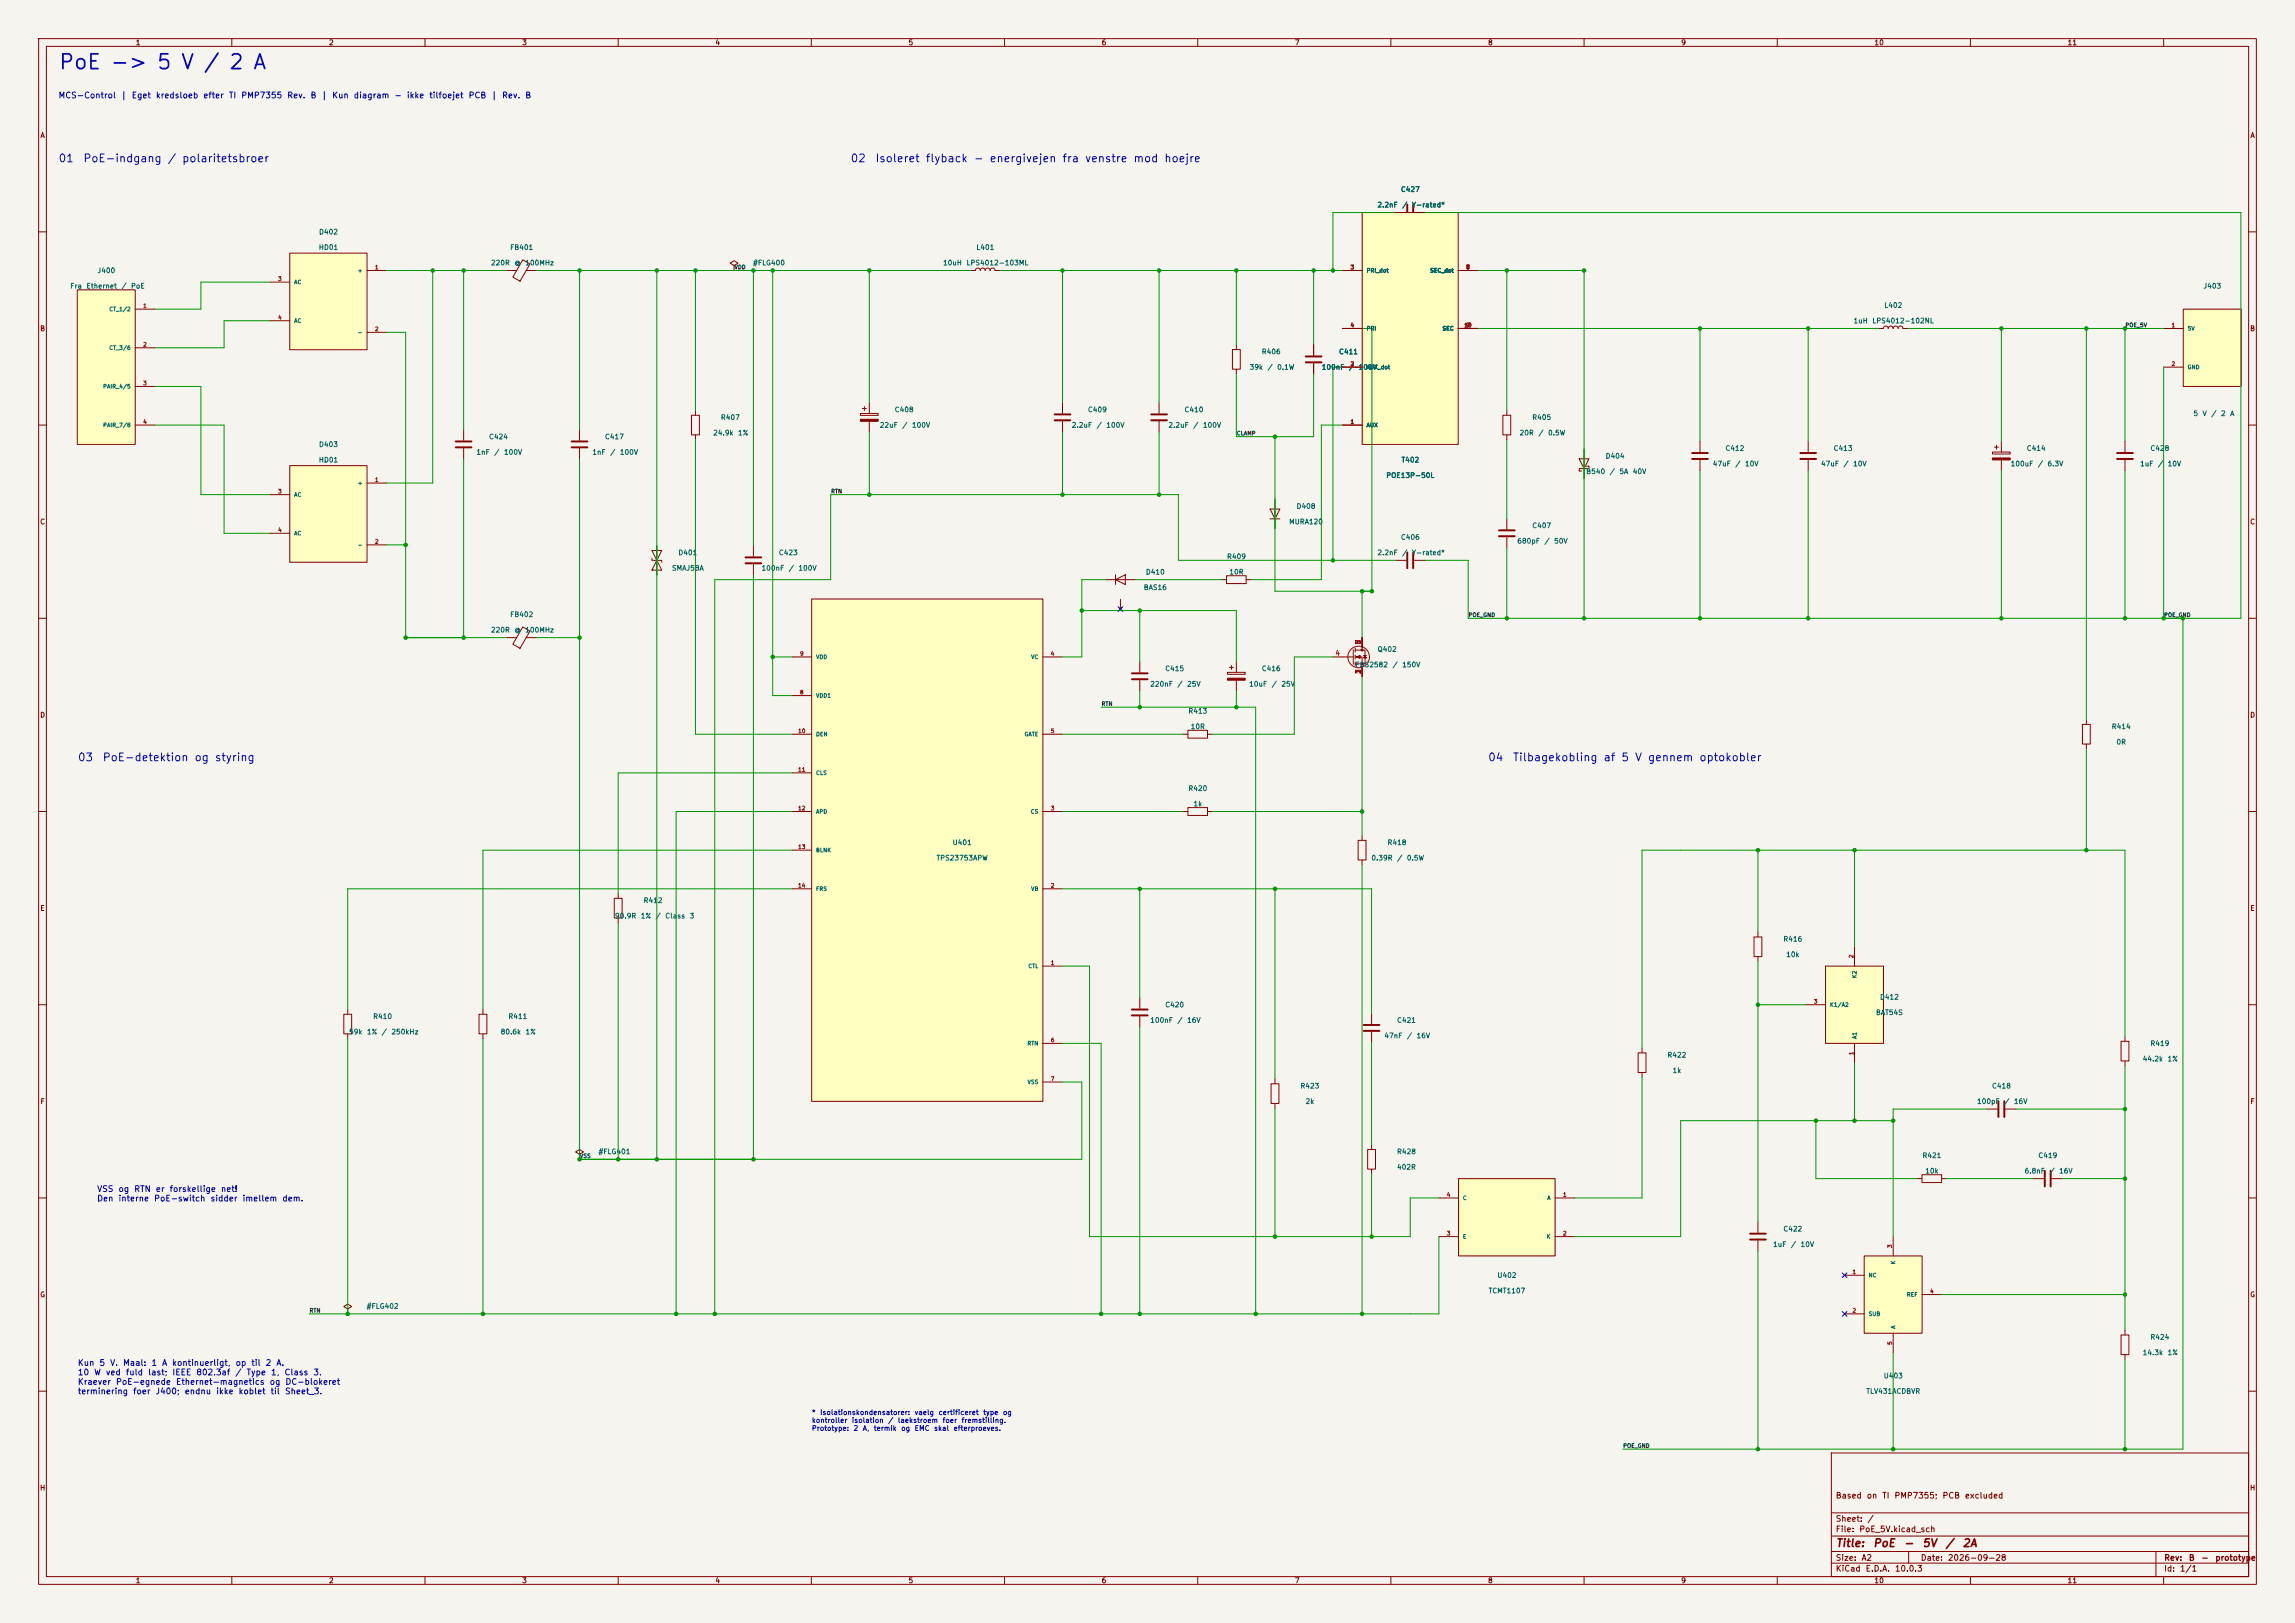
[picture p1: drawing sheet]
<svg xmlns="http://www.w3.org/2000/svg" width="594mm" height="420mm" viewBox="0 0 594 420" stroke-linecap="round" stroke-linejoin="round" font-family="sans-serif">
<defs><g id="words">
<text font-size="3.8" fill="#0000c2" x="15" y="18.9">PoE -&gt; 5 V / 2 A</text>
<g font-size="2" fill="#0000c2">
<text x="15" y="42.5">01</text>
<text x="21.4" y="42.5">PoE-indgang / polaritetsbroer</text>
<text x="220" y="42.5">02</text>
<text x="226.4" y="42.5">Isoleret flyback - energivejen fra venstre mod hoejre</text>
<text x="20" y="197.5">03</text>
<text x="26.4" y="197.5">PoE-detektion og styring</text>
<text x="385" y="197.5">04</text>
<text x="391.4" y="197.5">Tilbagekobling af 5 V gennem optokobler</text>
</g>
<g font-size="2" fill="#840000">
<text x="475" y="400.8">Title:</text>
<text x="484.7" y="400.8">PoE</text>
<text x="492.6" y="400.8">-</text>
<text x="497.4" y="400.8">5V</text>
<text x="503.4" y="400.8">/</text>
<text x="507.8" y="400.8">2A</text>
</g>
<g font-size="1.5" fill="#0000c2">
<text x="15" y="25.8">MCS-Control</text>
<text x="31.2" y="25.8">|</text>
<text x="34" y="25.8">Eget</text>
<text x="40.2" y="25.8">kredsloeb</text>
<text x="52.5" y="25.8">efter</text>
<text x="59.1" y="25.8">TI</text>
<text x="62.3" y="25.8">PMP7355</text>
<text x="74.2" y="25.8">Rev.</text>
<text x="80.2" y="25.8">B</text>
<text x="83.1" y="25.8">|</text>
<text x="85.8" y="25.8">Kun</text>
<text x="91.4" y="25.8">diagram</text>
<text x="102" y="25.8">-</text>
<text x="105.2" y="25.8">ikke</text>
<text x="111" y="25.8">tilfoejet</text>
<text x="121.1" y="25.8">PCB</text>
<text x="127" y="25.8">|</text>
<text x="129.8" y="25.8">Rev.</text>
<text x="135.8" y="25.8">B</text>
<text x="25" y="308.8">VSS</text>
<text x="25" y="311.3">Den</text>
<text x="30.5" y="308.8">og</text>
<text x="30.5" y="311.3">interne</text>
<text x="34.6" y="308.8">RTN</text>
<text x="39.7" y="311.3">PoE-switch</text>
<text x="40.2" y="308.8">er</text>
<text x="43.8" y="308.8">forskellige</text>
<text x="54.3" y="311.3">sidder</text>
<text x="57" y="308.8">net!</text>
<text x="62.6" y="311.3">imellem</text>
<text x="72.9" y="311.3">dem.</text>
<text x="20" y="353.8">Kun</text>
<text x="25.6" y="353.8">5</text>
<text x="28.4" y="353.8">V.</text>
<text x="31.7" y="353.8">Maal:</text>
<text x="39" y="353.8">1</text>
<text x="41.8" y="353.8">A</text>
<text x="44.4" y="353.8">kontinuerligt,</text>
<text x="60.8" y="353.8">op</text>
<text x="64.9" y="353.8">til</text>
<text x="68.6" y="353.8">2</text>
<text x="71.4" y="353.8">A.</text>
<text x="20" y="356.3">10</text>
<text x="20" y="358.7">Kraever</text>
<text x="24.2" y="356.3">W</text>
<text x="27.3" y="356.3">ved</text>
<text x="29.9" y="358.7">PoE-egnede</text>
<text x="32.4" y="356.3">fuld</text>
<text x="38.2" y="356.3">last;</text>
<text x="44.5" y="356.3">IEEE</text>
<text x="45.4" y="358.7">Ethernet-magnetics</text>
<text x="50.7" y="356.3">802.3af</text>
<text x="60.8" y="356.3">/</text>
<text x="63.7" y="356.3">Type</text>
<text x="69.7" y="358.7">og</text>
<text x="70" y="356.3">1,</text>
<text x="73.5" y="356.3">Class</text>
<text x="73.7" y="358.7">DC-blokeret</text>
<text x="81" y="356.3">3.</text>
<text x="20" y="361.2">terminering</text>
<text x="34.3" y="361.2">foer</text>
<text x="40.1" y="361.2">J400;</text>
<text x="47.7" y="361.2">endnu</text>
<text x="55.8" y="361.2">ikke</text>
<text x="61.6" y="361.2">koblet</text>
<text x="69.9" y="361.2">til</text>
<text x="73.6" y="361.2">Sheet_3.</text>
</g>
<g font-size="1.5" fill="#840000">
<text x="475" y="388.1">Based</text>
<text x="483" y="388.1">on</text>
<text x="487" y="388.1">TI</text>
<text x="490.2" y="388.1">PMP7355;</text>
<text x="502.6" y="388.1">PCB</text>
<text x="508.4" y="388.1">excluded</text>
<text x="475" y="394.1">Sheet:</text>
<text x="483.2" y="394.1">/</text>
<text x="475" y="396.8">File:</text>
<text x="481.1" y="396.8">PoE_5V.kicad_sch</text>
<text x="475" y="407">KiCad</text>
<text x="475" y="404.2">Size:</text>
<text x="481.7" y="404.2">A2</text>
<text x="482.7" y="407">E.D.A.</text>
<text x="490.3" y="407">10.0.3</text>
<text x="497" y="404.2">Date:</text>
<text x="504" y="404.2">2026-09-28</text>
<text x="560" y="404.2">Rev:</text>
<text x="560" y="407">Id:</text>
<text x="564.1" y="407">1/1</text>
<text x="566.4" y="404.2">B</text>
<text x="569.6" y="404.2">-</text>
<text x="573.2" y="404.2">prototype</text>
</g>
<g font-size="1.3" fill="#840000">
<text x="35" y="12">1</text>
<text x="85" y="12">2</text>
<text x="135" y="12">3</text>
<text x="185" y="12">4</text>
<text x="235" y="12">5</text>
<text x="285" y="12">6</text>
<text x="335" y="12">7</text>
<text x="385" y="12">8</text>
<text x="435" y="12">9</text>
<text x="485" y="12">10</text>
<text x="535" y="12">11</text>
<text x="10.3" y="36">A</text>
<text x="582.3" y="36">A</text>
<text x="10.3" y="86">B</text>
<text x="582.3" y="86">B</text>
<text x="10.3" y="136">C</text>
<text x="582.3" y="136">C</text>
<text x="10.3" y="186">D</text>
<text x="582.3" y="186">D</text>
<text x="10.3" y="236">E</text>
<text x="582.3" y="236">E</text>
<text x="10.3" y="286">F</text>
<text x="582.3" y="286">F</text>
<text x="10.3" y="336">G</text>
<text x="582.3" y="336">G</text>
<text x="10.2" y="386">H</text>
<text x="582.2" y="386">H</text>
<text x="35" y="410">1</text>
<text x="85" y="410">2</text>
<text x="135" y="410">3</text>
<text x="185" y="410">4</text>
<text x="235" y="410">5</text>
<text x="285" y="410">6</text>
<text x="335" y="410">7</text>
<text x="385" y="410">8</text>
<text x="435" y="410">9</text>
<text x="485" y="410">10</text>
<text x="535" y="410">11</text>
</g>
<g font-size="1.3" fill="#006464">
<text x="356.4" y="54">2.2nF</text>
<text x="362.4" y="50">C427</text>
<text x="362.8" y="54">/</text>
<text x="365.3" y="54">Y-rated*</text>
<text x="82.4" y="65">HD01</text>
<text x="82.4" y="61">D402</text>
<text x="131.9" y="65">FB401</text>
<text x="252.6" y="65">L401</text>
<text x="25.1" y="71">J400</text>
<text x="126.9" y="69">220R</text>
<text x="133" y="69">@</text>
<text x="135.8" y="69">100MHz</text>
<text x="194.8" y="69">#FLG400</text>
<text x="244" y="69">10uH</text>
<text x="250" y="69">LPS4012-103ML</text>
<text x="18.1" y="75">Fra</text>
<text x="22.2" y="75">Ethernet</text>
<text x="31.3" y="75">/</text>
<text x="33.8" y="75">PoE</text>
<text x="570.2" y="75">J403</text>
<text x="479.6" y="84">1uH</text>
<text x="484.5" y="84">LPS4012-102NL</text>
<text x="487.6" y="80">L402</text>
<text x="323.3" y="96">39k</text>
<text x="326.4" y="92">R406</text>
<text x="327.9" y="96">/</text>
<text x="330.4" y="96">0.1W</text>
<text x="342" y="96">100nF</text>
<text x="346.4" y="92">C411</text>
<text x="349" y="96">/</text>
<text x="351.5" y="96">100V</text>
<text x="231.4" y="107">C408</text>
<text x="281.4" y="107">C409</text>
<text x="306.4" y="107">C410</text>
<text x="567.6" y="108">5</text>
<text x="570" y="108">V</text>
<text x="572.2" y="108">/</text>
<text x="574.7" y="108">2</text>
<text x="577.1" y="108">A</text>
<text x="126.4" y="114">C424</text>
<text x="156.4" y="114">C417</text>
<text x="184.5" y="113">24.9k</text>
<text x="186.4" y="109">R407</text>
<text x="190.9" y="113">1%</text>
<text x="227.6" y="111">22uF</text>
<text x="233.4" y="111">/</text>
<text x="235.9" y="111">100V</text>
<text x="277.3" y="111">2.2uF</text>
<text x="283.7" y="111">/</text>
<text x="286.2" y="111">100V</text>
<text x="302.3" y="111">2.2uF</text>
<text x="308.7" y="111">/</text>
<text x="311.2" y="111">100V</text>
<text x="393.2" y="113">20R</text>
<text x="396.4" y="109">R405</text>
<text x="398" y="113">/</text>
<text x="400.5" y="113">0.5W</text>
<text x="82.4" y="120">HD01</text>
<text x="82.4" y="116">D403</text>
<text x="123.2" y="118">1nF</text>
<text x="127.8" y="118">/</text>
<text x="130.3" y="118">100V</text>
<text x="153.2" y="118">1nF</text>
<text x="157.8" y="118">/</text>
<text x="160.3" y="118">100V</text>
<text x="362.6" y="120">T402</text>
<text x="415.4" y="119">D404</text>
<text x="446.4" y="117">C412</text>
<text x="474.4" y="117">C413</text>
<text x="524.4" y="117">C414</text>
<text x="556.4" y="117">C428</text>
<text x="358.7" y="124">POE13P-50L</text>
<text x="410.4" y="123">B540</text>
<text x="416.5" y="123">/</text>
<text x="419" y="123">5A</text>
<text x="422.5" y="123">40V</text>
<text x="443.2" y="121">47uF</text>
<text x="449" y="121">/</text>
<text x="451.5" y="121">10V</text>
<text x="471.2" y="121">47uF</text>
<text x="477" y="121">/</text>
<text x="479.5" y="121">10V</text>
<text x="520.3" y="121">100uF</text>
<text x="527.3" y="121">/</text>
<text x="529.8" y="121">6.3V</text>
<text x="553.8" y="121">1uF</text>
<text x="558.4" y="121">/</text>
<text x="560.9" y="121">10V</text>
<text x="335.4" y="132">D408</text>
<text x="333.5" y="136">MURA120</text>
<text x="396.4" y="137">C407</text>
<text x="175.4" y="144">D401</text>
<text x="201.4" y="144">C423</text>
<text x="356.4" y="144">2.2nF</text>
<text x="362.4" y="140">C406</text>
<text x="362.8" y="144">/</text>
<text x="365.3" y="144">Y-rated*</text>
<text x="392.6" y="141">680pF</text>
<text x="399.6" y="141">/</text>
<text x="402.1" y="141">50V</text>
<text x="173.8" y="148">SMAJ58A</text>
<text x="197" y="148">100nF</text>
<text x="204" y="148">/</text>
<text x="206.5" y="148">100V</text>
<text x="296.4" y="149">D410</text>
<text x="317.4" y="145">R409</text>
<text x="318.1" y="149">10R</text>
<text x="295.9" y="153">BAS16</text>
<text x="131.9" y="160">FB402</text>
<text x="126.9" y="164">220R</text>
<text x="133" y="164">@</text>
<text x="135.8" y="164">100MHz</text>
<text x="301.4" y="174">C415</text>
<text x="326.4" y="174">C416</text>
<text x="350.7" y="173">FDS2582</text>
<text x="356.4" y="169">Q402</text>
<text x="360.3" y="173">/</text>
<text x="362.8" y="173">150V</text>
<text x="297.6" y="178">220nF</text>
<text x="304.6" y="178">/</text>
<text x="307.1" y="178">25V</text>
<text x="323.2" y="178">10uF</text>
<text x="329" y="178">/</text>
<text x="331.5" y="178">25V</text>
<text x="307.4" y="185">R413</text>
<text x="308.1" y="189">10R</text>
<text x="546.4" y="189">R414</text>
<text x="547.7" y="193">0R</text>
<text x="307.4" y="205">R420</text>
<text x="308.8" y="209">1k</text>
<text x="246.4" y="219">U401</text>
<text x="359" y="219">R418</text>
<text x="242.2" y="223">TPS23753APW</text>
<text x="354.8" y="223">0.39R</text>
<text x="361.5" y="223">/</text>
<text x="364" y="223">0.5W</text>
<text x="166.4" y="234">R412</text>
<text x="159" y="238">90.9R</text>
<text x="165.7" y="238">1%</text>
<text x="169.5" y="238">/</text>
<text x="172" y="238">Class</text>
<text x="178.4" y="238">3</text>
<text x="461.4" y="244">R416</text>
<text x="462.2" y="248">10k</text>
<text x="96.4" y="264">R410</text>
<text x="131.4" y="264">R411</text>
<text x="301.4" y="261">C420</text>
<text x="485.4" y="263">BAT54S</text>
<text x="486.4" y="259">D412</text>
<text x="90.2" y="268">59k</text>
<text x="94.8" y="268">1%</text>
<text x="98.7" y="268">/</text>
<text x="101.2" y="268">250kHz</text>
<text x="129.5" y="268">80.6k</text>
<text x="135.9" y="268">1%</text>
<text x="297.6" y="265">100nF</text>
<text x="304.6" y="265">/</text>
<text x="307.1" y="265">16V</text>
<text x="358.2" y="269">47nF</text>
<text x="361.4" y="265">C421</text>
<text x="364" y="269">/</text>
<text x="366.5" y="269">16V</text>
<text x="431.4" y="274">R422</text>
<text x="554.5" y="275">44.2k</text>
<text x="556.4" y="271">R419</text>
<text x="560.9" y="275">1%</text>
<text x="336.4" y="282">R423</text>
<text x="432.8" y="278">1k</text>
<text x="515.4" y="282">C418</text>
<text x="337.8" y="286">2k</text>
<text x="511.6" y="286">100pF</text>
<text x="518.6" y="286">/</text>
<text x="521.1" y="286">16V</text>
<text x="154.8" y="299">#FLG401</text>
<text x="361.4" y="299">R428</text>
<text x="497.4" y="300">R421</text>
<text x="527.4" y="300">C419</text>
<text x="361.4" y="303">402R</text>
<text x="498.2" y="304">10k</text>
<text x="523.9" y="304">6.8nF</text>
<text x="530.3" y="304">/</text>
<text x="532.8" y="304">16V</text>
<text x="458.8" y="323">1uF</text>
<text x="461.4" y="319">C422</text>
<text x="463.4" y="323">/</text>
<text x="465.9" y="323">10V</text>
<text x="385.2" y="335">TCMT1107</text>
<text x="387.4" y="331">U402</text>
<text x="94.8" y="339">#FLG402</text>
<text x="556.4" y="347">R424</text>
<text x="554.5" y="351">14.3k</text>
<text x="560.9" y="351">1%</text>
<text x="487.4" y="357">U403</text>
<text x="482.9" y="361">TLV431ACDBVR</text>
</g>
<g font-size="1.3" fill="#a90000">
<text x="352.5" y="166.9" transform="rotate(-90 352.5 166.9)">5</text>
<text x="352.5" y="166.9" transform="rotate(-90 352.5 166.9)">6</text>
<text x="352.5" y="166.9" transform="rotate(-90 352.5 166.9)">7</text>
<text x="352.5" y="166.9" transform="rotate(-90 352.5 166.9)">8</text>
<text x="345.5" y="170">4</text>
<text x="352.5" y="174.5" transform="rotate(-90 352.5 174.5)">1</text>
<text x="352.5" y="174.5" transform="rotate(-90 352.5 174.5)">2</text>
<text x="352.5" y="174.5" transform="rotate(-90 352.5 174.5)">3</text>
</g>
<g font-size="1.3" fill="#0000c2">
<text x="210" y="366.5">*</text>
<text x="210" y="368.5">kontroller</text>
<text x="210" y="370.6">Prototype:</text>
<text x="212.1" y="366.5">Isolationskondensatorer:</text>
<text x="220.4" y="368.5">isolation</text>
<text x="220.8" y="370.6">2</text>
<text x="223.2" y="370.6">A,</text>
<text x="226" y="370.6">termik</text>
<text x="229.8" y="368.5">/</text>
<text x="232.3" y="368.5">laekstroem</text>
<text x="233.1" y="370.6">og</text>
<text x="236.6" y="366.5">vaelg</text>
<text x="236.6" y="370.6">EMC</text>
<text x="241.6" y="370.6">skal</text>
<text x="242.8" y="366.5">certificeret</text>
<text x="243.8" y="368.5">foer</text>
<text x="246.7" y="370.6">efterproeves.</text>
<text x="248.8" y="368.5">fremstilling.</text>
<text x="254.4" y="366.5">type</text>
<text x="259.5" y="366.5">og</text>
</g>
<g font-size="1" fill="#006464">
<text x="92.5" y="70.8">+</text>
<text x="353.6" y="70.8">PRI_dot</text>
<text x="370.1" y="70.8">SEC_dot</text>
<text x="76" y="73.8">AC</text>
<text x="28.2" y="80.8">CT_1/2</text>
<text x="76" y="83.8">AC</text>
<text x="92.5" y="86.8">-</text>
<text x="353.6" y="85.8">PRI</text>
<text x="373.2" y="85.8">SEC</text>
<text x="566.1" y="85.8">5V</text>
<text x="28.2" y="90.8">CT_3/6</text>
<text x="353.6" y="95.8">AUX_dot</text>
<text x="566.1" y="95.8">GND</text>
<text x="26.6" y="100.8">PAIR_4/5</text>
<text x="26.6" y="110.8">PAIR_7/8</text>
<text x="353.6" y="110.8">AUX</text>
<text x="92.5" y="125.8">+</text>
<text x="76" y="128.8">AC</text>
<text x="76" y="138.8">AC</text>
<text x="92.5" y="141.8">-</text>
<text x="211.1" y="170.8">VDD</text>
<text x="266.8" y="170.8">VC</text>
<text x="211.1" y="180.8">VDD1</text>
<text x="211.1" y="190.8">DEN</text>
<text x="265.1" y="190.8">GATE</text>
<text x="211.1" y="200.8">CLS</text>
<text x="211.1" y="210.8">APD</text>
<text x="266.7" y="210.8">CS</text>
<text x="211.1" y="220.8">BLNK</text>
<text x="211.1" y="230.8">FRS</text>
<text x="266.8" y="230.8">VB</text>
<text x="266" y="250.8">CTL</text>
<text x="480.8" y="253.3" transform="rotate(-90 480.8 253.3)">K2</text>
<text x="473.5" y="260.8">K1/A2</text>
<text x="480.8" y="269" transform="rotate(-90 480.8 269)">A1</text>
<text x="265.8" y="270.8">RTN</text>
<text x="265.8" y="280.8">VSS</text>
<text x="378.5" y="310.8">C</text>
<text x="400.4" y="310.8">A</text>
<text x="378.5" y="320.8">E</text>
<text x="400.2" y="320.8">K</text>
<text x="490.8" y="327.3" transform="rotate(-90 490.8 327.3)">K</text>
<text x="483.5" y="330.8">NC</text>
<text x="493.4" y="335.8">REF</text>
<text x="483.5" y="340.8">SUB</text>
<text x="490.8" y="344" transform="rotate(-90 490.8 344)">A</text>
</g>
<g font-size="1" fill="#a90000">
<text x="96.9" y="69.9">1</text>
<text x="349.4" y="69.9">3</text>
<text x="379.3" y="69.9">7</text>
<text x="379.3" y="69.9">8</text>
<text x="71.8" y="72.9">3</text>
<text x="36.9" y="79.9">1</text>
<text x="71.8" y="82.9">4</text>
<text x="36.9" y="89.9">2</text>
<text x="96.9" y="85.9">2</text>
<text x="349.4" y="84.9">4</text>
<text x="378.9" y="84.9">10</text>
<text x="379.3" y="84.9">9</text>
<text x="561.9" y="84.9">1</text>
<text x="349.4" y="94.9">2</text>
<text x="561.9" y="94.9">2</text>
<text x="36.9" y="99.9">3</text>
<text x="36.9" y="109.9">4</text>
<text x="349.4" y="109.9">1</text>
<text x="96.9" y="124.9">1</text>
<text x="71.8" y="127.9">3</text>
<text x="71.8" y="137.9">4</text>
<text x="96.9" y="140.9">2</text>
<text x="206.9" y="169.9">9</text>
<text x="271.8" y="169.9">4</text>
<text x="206.9" y="179.9">8</text>
<text x="206.4" y="189.9">10</text>
<text x="271.8" y="189.9">5</text>
<text x="206.4" y="199.9">11</text>
<text x="206.4" y="209.9">12</text>
<text x="271.8" y="209.9">3</text>
<text x="206.4" y="219.9">13</text>
<text x="206.4" y="229.9">14</text>
<text x="271.8" y="229.9">2</text>
<text x="271.8" y="249.9">1</text>
<text x="479.9" y="248.1" transform="rotate(-90 479.9 248.1)">2</text>
<text x="469.3" y="259.9">3</text>
<text x="271.8" y="269.9">6</text>
<text x="479.9" y="273.2" transform="rotate(-90 479.9 273.2)">1</text>
<text x="271.8" y="279.9">7</text>
<text x="374.3" y="309.9">4</text>
<text x="404.4" y="309.9">1</text>
<text x="374.3" y="319.9">3</text>
<text x="404.4" y="319.9">2</text>
<text x="489.9" y="323.1" transform="rotate(-90 489.9 323.1)">3</text>
<text x="479.3" y="329.9">1</text>
<text x="499.4" y="334.9">4</text>
<text x="479.3" y="339.9">2</text>
<text x="489.9" y="348.2" transform="rotate(-90 489.9 348.2)">5</text>
</g>
<g font-size="1" fill="#0f0f0f">
<text x="190" y="69.9">VDD</text>
<text x="550" y="84.9">POE_5V</text>
<text x="320" y="112.9">CLAMP</text>
<text x="215" y="127.9">RTN</text>
<text x="380" y="159.9">POE_GND</text>
<text x="560" y="159.9">POE_GND</text>
<text x="285" y="182.9">RTN</text>
<text x="150" y="299.9">VSS</text>
<text x="80" y="339.9">RTN</text>
<text x="420" y="374.9">POE_GND</text>
</g>
</g></defs>
<path d="M0 0h594v420h-594z" fill="#f5f4ef" stroke="#f5f4ef" stroke-width=".26"/>
<g fill="none" stroke="#840000" stroke-width=".26">
<path d="M10 10h574v400h-574zM12 12h570v396h-570zM60 10v2M110 10v2M160 10v2M210 10v2M260 10v2M310 10v2M360 10v2M410 10v2M460 10v2M510 10v2"/>
<path d="M560 10v2M361.2 55h2.8M366 55h2.8M10 60h2M582 60h2M10 110h2M468 114.2v2.8M468 119v2.8M515.7 117h4.6v.5h-4.6zM516.2 115.7h1M516.7 115.2v1M518 114.2v2.8"/>
<path d="M518 119v2.8M582 110h2M10 160h2M582 160h2M539 187.5h2v5h-2zM540 186.2v1.3M540 192.5v1.3M10 210h2M582 210h2M10 260h2M89 262.5h2v5h-2zM90 261.2v1.3"/>
<path d="M90 267.5v1.3M549 269.5h2v5h-2zM550 268.2v1.3M550 274.5v1.3M582 260h2M514.2 287h2.8M519 287h2.8M10 310h2M582 310h2M549 345.5h2v5h-2zM550 344.2v1.3M550 350.5v1.3"/>
<path d="M10 360h2M474 376h108v32h-108zM582 360h2M474 397.5h108M474 391.5h108M60 408v2M110 408v2M160 408v2M210 408v2M260 408v2M310 408v2M360 408v2"/>
<path d="M410 408v2M460 408v2M474 404.5h108M474 401.5h108M494 401.5v3M510 408v2M558 401.5v6.5M560 408v2"/>
</g>
<path d="M364.2 53v4M365.8 53v4M466 117.2h4M466 118.8h4M517.2 285v4M518.8 285v4" fill="none" stroke="#840000" stroke-width=".51"/>
<path d="M515.7 118.5h4.6v.5h-4.6z" fill="#840000" stroke="#840000" stroke-width=".26"/>
<path d="M482.5 325h15v20h-15z" fill="#ffffc2"/>
<path d="M490 319.9v5.1M496.2 305h1.3M497.5 304h5v2h-5zM502.5 305h1.3M477.4 330h5.1M482.5 325h15v20h-15zM497.5 335h5.1M477.4 340h5.1M490 345v5.1" fill="none" stroke="#840000" stroke-width=".26"/>
<path d="M472.5 250h15v20h-15z" fill="#ffffc2"/>
<path d="M472.5 250h15v20h-15zM480 244.9v5.1M355 262.2v2.8M355 267v2.8M467.4 260h5.1M480 270v5.1M455 316.2v2.8M455 321v2.8" fill="none" stroke="#840000" stroke-width=".26"/>
<path d="M353 265.2h4M353 266.8h4M453 319.2h4M453 320.8h4" fill="none" stroke="#840000" stroke-width=".51"/>
<path d="M377.5 305h25v20h-25z" fill="#ffffc2"/>
<path d="M330 279.2v1.3M329 280.5h2v5h-2zM330 285.5v1.3M354 297.5h2v5h-2zM355 296.2v1.3M355 302.5v1.3M372.4 310h5.1M377.5 305h25v20h-25zM402.5 310h5.1M372.4 320h5.1M402.5 320h5.1" fill="none" stroke="#840000" stroke-width=".26"/>
<path d="M20 75h15v40h-15z" fill="#ffffc2"/>
<path d="M20 75h15v40h-15zM35 80h5.1M35 90h5.1M35 100h5.1M35 110h5.1M424 272.5h2v5h-2zM425 271.2v1.3M425 277.5v1.3" fill="none" stroke="#840000" stroke-width=".26"/>
<path d="M75 65.5h20v25h-20z" fill="#ffffc2"/>
<g fill="none" stroke="#840000" stroke-width=".26">
<path d="M69.9 73h5.1M75 65.5h20v25h-20zM95 70h5.1M69.9 83h5.1M95 86h5.1M317.7 174h4.6v.5h-4.6zM318.2 172.7h1M318.7 172.2v1M320 171.2v2.8M320 176v2.8M351.5 217.5h2.1v5h-2.1zM352.5 216.2v1.3"/>
<path d="M352.5 222.5v1.3"/>
</g>
<path d="M317.7 175.5h4.6v.5h-4.6z" fill="#840000" stroke="#840000" stroke-width=".26"/>
<path d="M75 120.5h20v25h-20z" fill="#ffffc2"/>
<g fill="none" stroke="#840000" stroke-width=".26">
<path d="M69.9 128h5.1M69.9 138h5.1M75 120.5h20v25h-20zM95 125h5.1M95 141h5.1M295 171.2v2.8M295 176v2.8M344.9 170h5.4M350.3 168.1v3.8M350.8 168.2h2.5v3.6h-2.5M350.8 170h1.7v5.1M350.8 167.7v1"/>
<path d="M350.8 169.5v1M350.8 171.3v1M352.5 164.9v3.3M352.9 169.6h.8M353.3 169.6l.4 .7h-.8zM306.2 190h1.3M307.5 189h5v2h-5zM312.5 190h1.3M306.2 210h1.3M307.5 209h5v2h-5zM312.5 210h1.3M295 258.2v2.8"/>
<path d="M295 263v2.8"/>
<circle cx="351.7" cy="170" r="2.79"/>
</g>
<path d="M293 174.2h4M293 175.8h4M293 261.2h4M293 262.8h4" fill="none" stroke="#840000" stroke-width=".51"/>
<g fill="#840000" stroke="#840000" stroke-width=".26">
<path d="M351 170l1-.4v.8z"/>
<circle cx="352.5" cy="168.2" r=".25"/>
<circle cx="352.5" cy="171.8" r=".25"/>
</g>
<path d="M565.1 80h15v20h-15z" fill="#ffffc2"/>
<path d="M131.2 70h2.5M135.3 67.2l1.9 1.1-2.6 4.5-1.9-1.1zM136.2 70h2.6M565.1 80h15v20h-15zM486.2 85h1.3l.1-.4 .5-.2 .4 .2 .2 .4 .2-.4 .5-.2 .4 .2 .2 .4 .2-.4 .4-.2 .5 .2 .2 .4 .2-.4 .4-.2 .5 .2 .1 .4h1.3M560 85h5.1M560 95h5.1M120 111.2v2.8M120 116v2.8M550 114.2v2.8M550 119v2.8" fill="none" stroke="#840000" stroke-width=".26"/>
<path d="M118 114.2h4M118 115.8h4M548 117.2h4M548 118.8h4" fill="none" stroke="#840000" stroke-width=".51"/>
<path d="M352.6 55h24.8v60h-24.8z" fill="#ffffc2"/>
<g fill="none" stroke="#840000" stroke-width=".26">
<path d="M352.6 55h24.8v60h-24.8zM190 68.7l1-.6-1-.6-1 .6 1 .6v1.3M190 70h.1M251.2 70h1.3l.1-.4 .5-.2 .4 .2 .2 .4 .2-.4 .4-.2 .5 .1 .2 .5 .2-.5 .6-.1 .3 .2 .2 .4 .2-.4 .4-.2 .5 .2 .1 .4h1.3M347.5 70h5.1M377.4 70h5.1M319 90.5h2v5h-2zM320 89.2v1.3M320 95.5v1.3M340 89.2v2.8M340 94v2.8M347.5 95h5.1"/>
<path d="M347.5 85h5.1M377.4 85h5.1M150 111.2v2.8M150 116v2.8M222.7 107h4.6v.5h-4.6zM223.2 105.7h1M223.7 105.2v1M225 104.2v2.8M225 109v2.8M275 104.2v2.8M275 109v2.8M300 104.2v2.8"/>
<path d="M300 109v2.8M347.5 110h5.1M389 107.5h2v5h-2zM390 106.2v1.3M390 112.5v1.3M408.7 118.7h2.6l-1.3 2.6zM410 116.2v7.6M440 114.2v2.8M440 119v2.8M328.7 131.7h2.6l-1.3 2.6zM328.7 134.3h2.6M330 129.2v7.6"/>
<path d="M390 134.2v2.8M390 139v2.8M410.6 120.6h.7v.7h-2.6v.6h.7M195 141.2v2.8M195 146v2.8M286.2 150h7.6M288.7 150l2.6-1.3v2.6zM288.7 148.7v2.6M289.6 157.2l.8 .8M290 155.1v2.5M290.4 157.2l-.8 .8M316.2 150h1.3"/>
<path d="M317.5 149h5v2h-5zM322.5 150h1.3M361.2 145h2.8M366 145h2.8M131.2 165h2.5M135.3 162.2l1.9 1.1-2.6 4.5-1.9-1.1zM136.2 165h2.6M159 232.5h2v5h-2zM160 231.2v1.3M160 237.5v1.3M454 242.5h2v5h-2zM455 241.2v1.3"/>
<path d="M455 247.5v1.3M124 262.5h2v5h-2zM125 261.2v1.3M125 267.5v1.3M150 298.7l1-.6-1-.6-1 .6 1 .6v1.3M150 300h.1M526.2 305h2.8M531 305h2.8"/>
</g>
<g fill="none" stroke="#840000" stroke-width=".51">
<path d="M338 92.2h4M338 93.8h4M148 114.2h4M148 115.8h4M273 107.2h4M273 108.8h4M298 107.2h4M298 108.8h4M438 117.2h4M438 118.8h4M388 137.2h4M388 138.8h4"/>
<path d="M193 144.2h4M193 145.8h4M364.2 143v4M365.8 143v4M529.2 303v4M530.8 303v4"/>
</g>
<path d="M222.7 108.5h4.6v.5h-4.6z" fill="#840000" stroke="#840000" stroke-width=".26"/>
<path d="M210.1 155h59.8v130h-59.8z" fill="#ffffc2"/>
<g fill="none" stroke="#840000" stroke-width=".26">
<path d="M361.2 55h2.8M366 55h2.8M347.5 70h5.1M377.4 70h5.1M340 89.2v2.8M340 94v2.8M347.5 95h5.1M347.5 85h5.1M377.4 85h5.1M179 107.5h2v5h-2zM180 106.2v1.3M180 112.5v1.3"/>
<path d="M347.5 110h5.1M168.7 142.5h2.6l-2.6 5h2.6zM168.7 144.5v.5h2.6v.5M170 141.2v7.6M210.1 155h59.8v130h-59.8zM205 170h5.1M269.9 170h5.1M205 190h5.1M205 180h5.1M269.9 190h5.1M205 210h5.1M205 200h5.1"/>
<path d="M269.9 210h5.1M205 230h5.1M205 220h5.1M269.9 230h5.1M269.9 250h5.1M269.9 270h5.1M269.9 280h5.1M90 338.7l1-.6-1-.6-1 .6 1 .6v1.3M90 340h.1"/>
</g>
<g fill="none" stroke="#009600" stroke-width=".26">
<path d="M361.2 55h-16.2v15M368.8 55h211.2v105h-200v-15h-11.2M69.9 73h-17.9v7h-11.9M100.1 70h31.1M112 70v55h-11.9M120 70v41.2M138.8 70h112.4M150 70v41.2M170 70v230M180 70v36.2M195 70v71.2M200 70v110h5"/>
<path d="M225 70v34.2M258.8 70h88.7M275 70v34.2M300 70v34.2M320 70v19.2M340 70v19.2M382.5 70h27.5v90M390 70v36.2M69.9 83h-11.9v7h-17.9M100.1 86h4.9v79h26.2M320 96.8v16.2h20v-16.2M347.5 95h-2.5v50"/>
<path d="M347.5 85h7.6v68h-25.1v-40M382.5 85h103.7M440 85v29.2M468 85v29.2M493.8 85h66.2M518 85v29.2M540 85v101.2M550 85v29.2M560 95v65M40.1 110h17.9v28h11.9M40.1 100h11.9v28h17.9M120 118.8v46.2"/>
<path d="M150 118.8v181.2h130v-20h-5M180 113.8v76.2h25M225 111.8v16.2M275 111.8v16.2M300 111.8v16.2M347.5 110h-5.5v40h-18.2M390 113.8v20.4M440 121.8v38.2M468 121.8v38.2M518 121.8v38.2M550 121.8v38.2M100.1 141h4.9"/>
<path d="M195 148.8v151.2M280 158h40v13.2M286.2 150h-6.2v20h-5M293.8 150h22.4M295 158v13.2M352.5 153v11.9M361.2 145h-56.2v-17h-90v22h-30v190M390 141.8v18.2M138.8 165h11.2M200 170h5M295 178.8v4.2M320 178.8v4.2"/>
<path d="M344.9 170h-9.9v20h-21.2M352.5 175.1v41.1M565 160v215h-145M275 190h31.2M285 183h40v157M540 193.8v26.2M205 200h-45v31.2M205 210h-30v130M275 210h31.2M313.8 210h38.7M160 238.8v61.2M205 220h-80v41.2"/>
<path d="M205 230h-115v31.2M275 230h80v32.2M295 230v28.2M330 230v49.2M352.5 223.8v116.2M455 220v21.2M480 220v24.9M275 250h7v70h83v-10h7.4M455 248.8v67.4M90 268.8v71.2M125 268.8v71.2M275 270h10v70"/>
<path d="M295 265.8v74.2M355 269.8v26.4M425 278.8v31.2h-17.4M455 260h12.4M480 275.1v14.9M550 268.2v-48.2h-125v51.2M550 275.8v68.4M330 286.8v33.2M470 290v15h26.2M490 290h-55v30h-27.4M514.2 287h-24.2v32.9M521.8 287h28.2"/>
<path d="M355 303.8v16.2M503.8 305h22.4M533.8 305h16.2M372.4 320v20h-292.4M455 323.8v51.2M502.6 335h47.4M490 350.1v24.9M550 351.8v23.2"/>
</g>
<path d="M289.4 157l1.2 1.2M290.6 157l-1.2 1.2M476.8 339.4l1.2 1.2M476.8 329.4l1.2 1.2M478 339.4l-1.2 1.2M478 329.4l-1.2 1.2" fill="none" stroke="#000084" stroke-width=".26"/>
<g fill="#009600" stroke="#009600" stroke-width=".26">
<circle cx="105" cy="141" r=".46"/>
<circle cx="120" cy="165" r=".46"/>
<circle cx="105" cy="165" r=".46"/>
<circle cx="112" cy="70" r=".46"/>
<circle cx="120" cy="70" r=".46"/>
<circle cx="180" cy="70" r=".46"/>
<circle cx="200" cy="70" r=".46"/>
<circle cx="195" cy="70" r=".46"/>
<circle cx="170" cy="70" r=".46"/>
<circle cx="150" cy="70" r=".46"/>
<circle cx="200" cy="170" r=".46"/>
<circle cx="225" cy="70" r=".46"/>
<circle cx="275" cy="70" r=".46"/>
<circle cx="225" cy="128" r=".46"/>
<circle cx="275" cy="128" r=".46"/>
<circle cx="150" cy="165" r=".46"/>
<circle cx="175" cy="340" r=".46"/>
<circle cx="185" cy="340" r=".46"/>
<circle cx="125" cy="340" r=".46"/>
<circle cx="90" cy="340" r=".46"/>
<circle cx="170" cy="300" r=".46"/>
<circle cx="160" cy="300" r=".46"/>
<circle cx="150" cy="300" r=".46"/>
<circle cx="195" cy="300" r=".46"/>
<circle cx="280" cy="158" r=".46"/>
<circle cx="285" cy="340" r=".46"/>
<circle cx="300" cy="70" r=".46"/>
<circle cx="320" cy="70" r=".46"/>
<circle cx="330" cy="113" r=".46"/>
<circle cx="300" cy="128" r=".46"/>
<circle cx="345" cy="145" r=".46"/>
<circle cx="455" cy="220" r=".46"/>
<circle cx="390" cy="160" r=".46"/>
<circle cx="440" cy="160" r=".46"/>
<circle cx="410" cy="160" r=".46"/>
<circle cx="410" cy="70" r=".46"/>
<circle cx="440" cy="85" r=".46"/>
<circle cx="390" cy="70" r=".46"/>
<circle cx="345" cy="70" r=".46"/>
<circle cx="340" cy="70" r=".46"/>
<circle cx="565" cy="160" r=".46"/>
<circle cx="295" cy="158" r=".46"/>
<circle cx="295" cy="183" r=".46"/>
<circle cx="320" cy="183" r=".46"/>
<circle cx="352.5" cy="153" r=".46"/>
<circle cx="355.1" cy="153" r=".46"/>
<circle cx="330" cy="230" r=".46"/>
<circle cx="295" cy="230" r=".46"/>
<circle cx="352.5" cy="210" r=".46"/>
<circle cx="455" cy="260" r=".46"/>
<circle cx="330" cy="320" r=".46"/>
<circle cx="295" cy="340" r=".46"/>
<circle cx="352.5" cy="340" r=".46"/>
<circle cx="325" cy="340" r=".46"/>
<circle cx="355" cy="320" r=".46"/>
<circle cx="455" cy="375" r=".46"/>
<circle cx="490" cy="375" r=".46"/>
<circle cx="480" cy="220" r=".46"/>
<circle cx="490" cy="290" r=".46"/>
<circle cx="470" cy="290" r=".46"/>
<circle cx="480" cy="290" r=".46"/>
<circle cx="550" cy="375" r=".46"/>
<circle cx="540" cy="220" r=".46"/>
<circle cx="550" cy="287" r=".46"/>
<circle cx="550" cy="335" r=".46"/>
<circle cx="550" cy="305" r=".46"/>
<circle cx="468" cy="85" r=".46"/>
<circle cx="518" cy="85" r=".46"/>
<circle cx="468" cy="160" r=".46"/>
<circle cx="550" cy="85" r=".46"/>
<circle cx="540" cy="85" r=".46"/>
<circle cx="518" cy="160" r=".46"/>
<circle cx="550" cy="160" r=".46"/>
<circle cx="560" cy="160" r=".46"/>
</g>
<use href="#words"/>
</svg>
